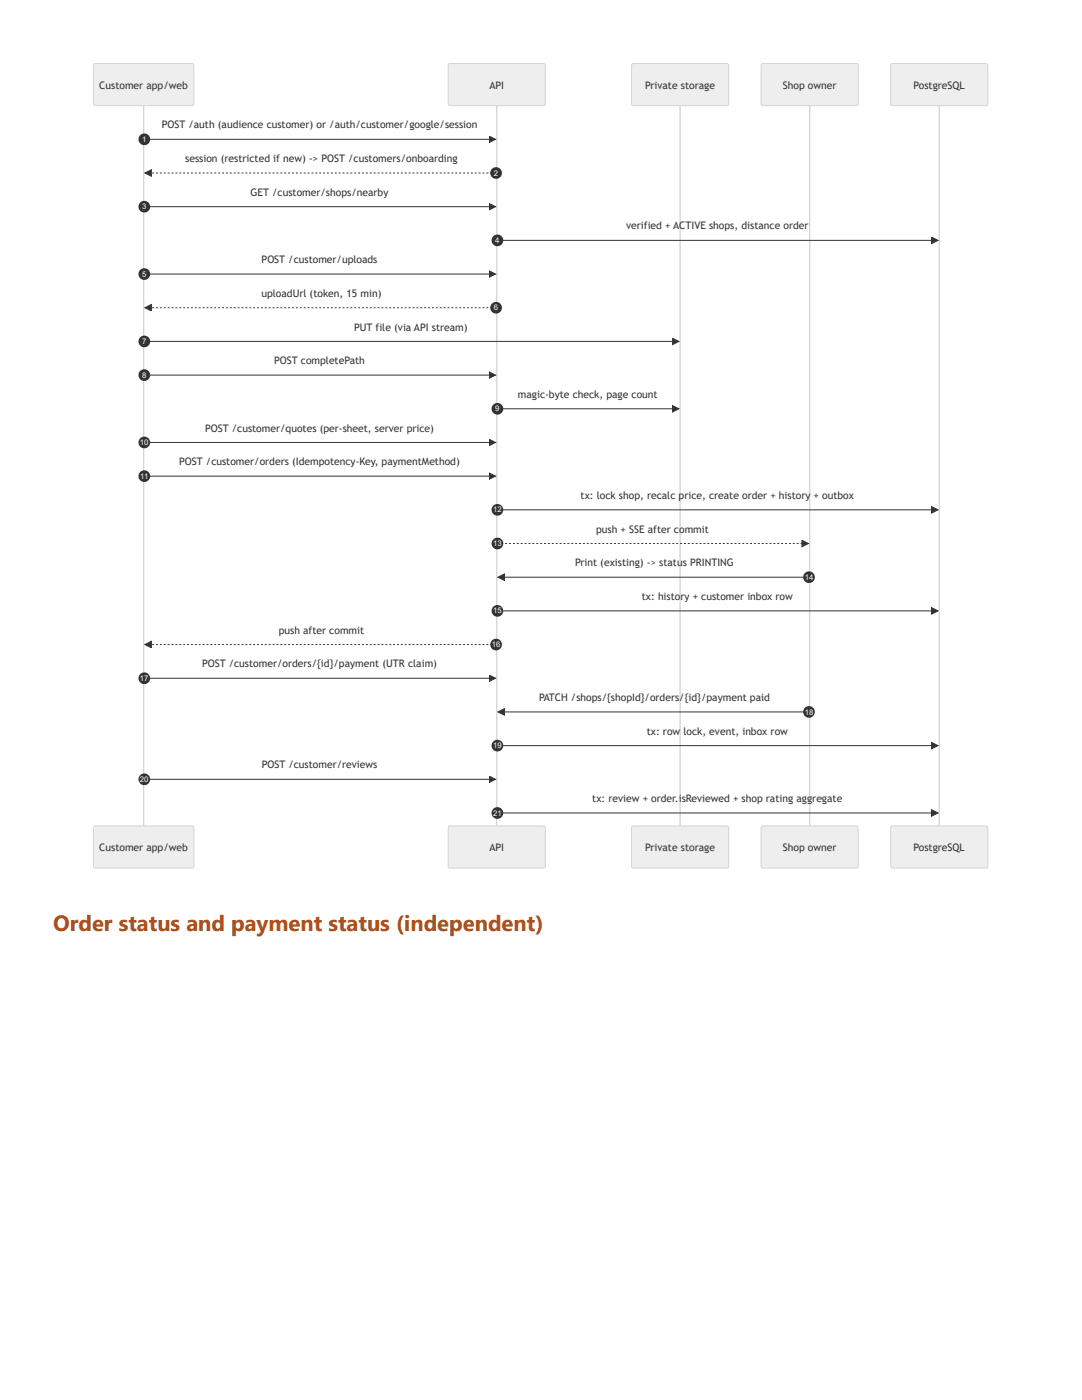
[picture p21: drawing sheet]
<svg xmlns="http://www.w3.org/2000/svg" width="216mm" height="279mm" viewBox="0 0 216 279" stroke-linecap="round" stroke-linejoin="round" font-family="sans-serif">
<defs><g id="words">
<text font-size="4.4" fill="#b04e17" x="10.6" y="185.8">Order status and payment status (independent)</text>
<g font-size="2.1" fill="#333">
<text x="19.8" y="17.7">Customer</text>
<text x="29.2" y="17.7">app/web</text>
<text x="97.6" y="17.7">API</text>
<text x="128.7" y="17.7">Private</text>
<text x="135.9" y="17.7">storage</text>
<text x="156.2" y="17.7">Shop owner</text>
<text x="182.3" y="17.7">Postgr</text>
<text x="188" y="17.7">eSQL</text>
<text x="32.3" y="25.6">POST /auth (audience customer) or /auth/customer/google/session</text>
<text x="37" y="32.3">session (restricted if new) -&gt; POST /customers/onboarding</text>
<text x="50" y="39.1">GET /customer/shops/nearby</text>
<text x="124.9" y="45.8">verified + ACTIVE shops, distance order</text>
<text x="52.2" y="52.5">POST /customer/uploads</text>
<text x="52.2" y="59.2">uploadUrl (token, 15 min)</text>
<text x="70.7" y="66">PUT file (via API stream)</text>
<text x="54.7" y="72.7">POST completePath</text>
<text x="103.3" y="79.4">magic-byte check, page count</text>
<text x="40.9" y="86.1">POST /customer/quotes (per-sheet, server price)</text>
<text x="35.8" y="92.8">POST /customer/orders (Idempotency-Key, paymentMethod)</text>
<text x="115.9" y="99.6">tx: lock shop, recalc price, create order + history</text>
<text x="162.4" y="99.6">+ outbox</text>
<text x="119" y="106.3">push + SSE after commit</text>
<text x="114.7" y="113">Print (existing) -&gt; statu</text>
<text x="136.2" y="113">s PRINTING</text>
<text x="128.1" y="119.7">tx: histo</text>
<text x="135.8" y="119.7">ry + customer inbox row</text>
<text x="55.6" y="126.5">push after commit</text>
<text x="40.3" y="133.2">POST /customer/orders/{id}/payment (UTR claim)</text>
<text x="107.6" y="139.9">PATCH /shops/{shopId}/orders/{id}/payment paid</text>
<text x="129.1" y="146.6">tx: row</text>
<text x="136.4" y="146.6">lock, event, inbox row</text>
<text x="52.2" y="153.4">POST /customer/reviews</text>
<text x="118.2" y="160.1">tx: review + order.i</text>
<text x="136" y="160.1">sReviewed + shop rating agg</text>
<text x="162.1" y="160.1">regate</text>
<text x="19.8" y="169.8">Customer app/web</text>
<text x="97.6" y="169.8">API</text>
<text x="128.7" y="169.8">Private storage</text>
<text x="156.2" y="169.8">Shop owner</text>
<text x="182.3" y="169.8">PostgreSQL</text>
</g>
<g font-size="1.6" fill="#fff">
<text x="28.4" y="28.3">1</text>
<text x="98.6" y="35">2</text>
<text x="28.4" y="41.8">3</text>
<text x="98.8" y="48.5">4</text>
<text x="28.4" y="55.2">5</text>
<text x="98.6" y="61.9">6</text>
<text x="28.4" y="68.7">7</text>
<text x="28.4" y="75.4">8</text>
<text x="98.8" y="82.1">9</text>
<text x="27.9" y="88.8">1</text>
<text x="28.8" y="88.8">0</text>
<text x="28" y="95.5">1</text>
<text x="28.7" y="95.5">1</text>
<text x="98.4" y="102.3">1</text>
<text x="99.2" y="102.3">2</text>
<text x="98.4" y="109">1</text>
<text x="99.2" y="109">3</text>
<text x="160.6" y="115.7">14</text>
<text x="98.4" y="122.4">1</text>
<text x="99.2" y="122.4">5</text>
<text x="98.1" y="129.2">16</text>
<text x="27.9" y="135.9">1</text>
<text x="28.8" y="135.9">7</text>
<text x="160.6" y="142.6">18</text>
<text x="98.4" y="149.3">1</text>
<text x="99.2" y="149.3">9</text>
<text x="27.9" y="156">2</text>
<text x="28.8" y="156">0</text>
<text x="98.4" y="162.8">2</text>
<text x="99.2" y="162.8">1</text>
</g>
</g></defs>
<path d="M177.8 164.9l.3-.1 18.8 .1 .2 .3v7.8l-.4 .2h-18.7l-.3-.4v-7.6z" fill="#eee"/>
<path d="M177.8 164.9l.3-.1 18.8 .1 .2 .3v7.8l-.4 .2h-18.7l-.3-.4v-7.6z" fill="none" stroke="#d4d4d4" stroke-width=".2"/>
<path d="M152 164.9l.3-.1 18.7 .1 .3 .3-.1 7.8-.3 .2h-18.8l-.2-.4v-7.6z" fill="#eee"/>
<path d="M152 164.9l.3-.1 18.7 .1 .3 .3-.1 7.8-.3 .2h-18.8l-.2-.4v-7.6z" fill="none" stroke="#d4d4d4" stroke-width=".2"/>
<path d="M126.1 164.9l.3-.1 18.8 .1 .2 .3v7.8l-.4 .2h-18.8l-.2-.4v-7.6z" fill="#eee"/>
<path d="M126.1 164.9l.3-.1 18.8 .1 .2 .3v7.8l-.4 .2h-18.8l-.2-.4v-7.6z" fill="none" stroke="#d4d4d4" stroke-width=".2"/>
<path d="M89.5 164.9l.3-.1 18.8 .1 .2 .3v7.8l-.4 .2h-18.7l-.3-.4v-7.6z" fill="#eee"/>
<path d="M89.5 164.9l.3-.1 18.8 .1 .2 .3v7.8l-.4 .2h-18.7l-.3-.4v-7.6z" fill="none" stroke="#d4d4d4" stroke-width=".2"/>
<path d="M18.8 164.9l.2-.1 19.4 .1 .3 .3v7.8l-.4 .2h-19.4l-.3-.4v-7.6z" fill="#eee"/>
<path d="M18.8 164.9l.2-.1 19.4 .1 .3 .3v7.8l-.4 .2h-19.4l-.3-.4v-7.6z" fill="none" stroke="#d4d4d4" stroke-width=".2"/>
<path d="M187.4 13.3v151.5" fill="none" stroke="#d4d4d4" stroke-width=".26"/>
<path d="M177.8 12.8l.3-.1h18.8l.2 .4v7.7l-.4 .3h-18.7l-.3-.4v-7.6z" fill="#eee"/>
<path d="M177.8 12.8l.3-.1h18.8l.2 .4v7.7l-.4 .3h-18.7l-.3-.4v-7.6z" fill="none" stroke="#d4d4d4" stroke-width=".2"/>
<path d="M161.6 13.3v151.5" fill="none" stroke="#d4d4d4" stroke-width=".26"/>
<path d="M152 12.8l.3-.1h18.7l.3 .4-.1 7.7-.3 .3h-18.8l-.2-.4v-7.6z" fill="#eee"/>
<path d="M152 12.8l.3-.1h18.7l.3 .4-.1 7.7-.3 .3h-18.8l-.2-.4v-7.6z" fill="none" stroke="#d4d4d4" stroke-width=".2"/>
<path d="M135.7 13.3v151.5" fill="none" stroke="#d4d4d4" stroke-width=".26"/>
<path d="M126.1 12.8l.3-.1h18.8l.2 .4v7.7l-.4 .3h-18.8l-.2-.4v-7.6z" fill="#eee"/>
<path d="M126.1 12.8l.3-.1h18.8l.2 .4v7.7l-.4 .3h-18.8l-.2-.4v-7.6z" fill="none" stroke="#d4d4d4" stroke-width=".2"/>
<path d="M99.1 13.3v151.5" fill="none" stroke="#d4d4d4" stroke-width=".26"/>
<path d="M89.5 12.8l.3-.1h18.8l.2 .4v7.7l-.4 .3h-18.7l-.3-.4v-7.6z" fill="#eee"/>
<path d="M89.5 12.8l.3-.1h18.8l.2 .4v7.7l-.4 .3h-18.7l-.3-.4v-7.6z" fill="none" stroke="#d4d4d4" stroke-width=".2"/>
<path d="M28.7 13.3v151.5" fill="none" stroke="#d4d4d4" stroke-width=".26"/>
<path d="M18.8 12.8l.2-.1h19.4l.3 .4v7.7l-.4 .3h-19.4l-.3-.4v-7.6z" fill="#eee"/>
<path d="M18.8 12.8l.2-.1h19.4l.3 .4v7.7l-.4 .3h-19.4l-.3-.4v-7.6z" fill="none" stroke="#d4d4d4" stroke-width=".2"/>
<path d="M28.8 27.8h69.8" fill="none" stroke="#333" stroke-width=".2"/>
<g fill="#333">
<path d="M97.6 27.2l1.3 .6-1.3 .7z"/>
<circle cx="28.8" cy="27.8" r="1.16"/>
</g>
<path d="M97.6 27.2l1.3 .6-1.3 .7z" fill="none" stroke="#333" stroke-width=".2"/>
<g fill="#333">
<path d="M28.9 34.5l1.3-.6v1.3z"/>
<path d="M98.6 34.4h.4v.2h-.4zM97.8 34.4h.4v.2h-.4zM97.1 34.4h.3v.2h-.3zM96.3 34.4h.4v.2h-.4zM95.5 34.4h.4v.2h-.4zM94.7 34.4h.4v.2h-.4zM94 34.4h.3v.2h-.3zM93.2 34.4h.4v.2h-.4zM92.4 34.4h.4v.2h-.4zM91.6 34.4h.4v.2h-.4zM90.8 34.4h.4v.2h-.4zM90.1 34.4h.4v.2h-.4zM89.3 34.4h.4v.2h-.4zM88.5 34.4h.4v.2h-.4zM87.7 34.4h.4v.2h-.4zM87 34.4h.4v.2h-.4zM86.2 34.4h.4v.2h-.4zM85.4 34.4h.4v.2h-.4zM84.6 34.4h.4v.2h-.4zM83.9 34.4h.4v.2h-.4zM83.1 34.4h.4v.2h-.4zM82.3 34.4h.4v.2h-.4zM81.5 34.4h.4v.2h-.4zM80.8 34.4h.4v.2h-.4zM80 34.4h.4v.2h-.4zM79.2 34.4h.4v.2h-.4zM78.4 34.4h.4v.2h-.4zM77.7 34.4h.3v.2h-.3zM76.9 34.4h.4v.2h-.4zM76.1 34.4h.4v.2h-.4zM75.3 34.4h.4v.2h-.4zM74.6 34.4h.3v.2h-.3zM73.8 34.4h.4v.2h-.4zM73 34.4h.4v.2h-.4zM72.2 34.4h.4v.2h-.4zM71.5 34.4h.3v.2h-.3zM70.7 34.4h.4v.2h-.4zM69.9 34.4h.4v.2h-.4zM69.1 34.4h.4v.2h-.4zM68.4 34.4h.3v.2h-.3zM67.6 34.4h.4v.2h-.4zM66.8 34.4h.4v.2h-.4zM66 34.4h.4v.2h-.4zM65.3 34.4h.3v.2h-.3zM64.5 34.4h.4v.2h-.4zM63.7 34.4h.4v.2h-.4zM62.9 34.4h.4v.2h-.4zM62.1 34.4h.4v.2h-.4zM61.4 34.4h.4v.2h-.4zM60.6 34.4h.4v.2h-.4zM59.8 34.4h.4v.2h-.4zM59 34.4h.4v.2h-.4zM58.3 34.4h.4v.2h-.4zM57.5 34.4h.4v.2h-.4zM56.7 34.4h.4v.2h-.4zM55.9 34.4h.4v.2h-.4zM55.2 34.4h.4v.2h-.4zM54.4 34.4h.4v.2h-.4zM53.6 34.4h.4v.2h-.4zM52.8 34.4h.4v.2h-.4zM52.1 34.4h.4v.2h-.4zM51.3 34.4h.4v.2h-.4zM50.5 34.4h.4v.2h-.4zM49.7 34.4h.4v.2h-.4zM49 34.4h.4v.2h-.4zM48.2 34.4h.4v.2h-.4zM47.4 34.4h.4v.2h-.4zM46.6 34.4h.4v.2h-.4zM45.9 34.4h.3v.2h-.3zM45.1 34.4h.4v.2h-.4zM44.3 34.4h.4v.2h-.4zM43.5 34.4h.4v.2h-.4zM42.8 34.4h.3v.2h-.3zM42 34.4h.4v.2h-.4zM41.2 34.4h.4v.2h-.4zM40.4 34.4h.4v.2h-.4zM39.7 34.4h.3v.2h-.3zM38.9 34.4h.4v.2h-.4zM38.1 34.4h.4v.2h-.4zM37.3 34.4h.4v.2h-.4zM36.6 34.4h.3v.2h-.3zM35.8 34.4h.4v.2h-.4zM35 34.4h.4v.2h-.4zM34.2 34.4h.4v.2h-.4zM33.5 34.4h.3v.2h-.3zM32.7 34.4h.4v.2h-.4zM31.9 34.4h.4v.2h-.4zM31.1 34.4h.4v.2h-.4zM30.3 34.4h.4v.2h-.4zM29.6 34.4h.4v.2h-.4z"/>
<circle cx="99" cy="34.5" r="1.16"/>
</g>
<path d="M28.9 34.5l1.3-.6v1.3zM28.8 41.2h69.8" fill="none" stroke="#333" stroke-width=".2"/>
<g fill="#333">
<path d="M97.6 40.6l1.3 .6-1.3 .7z"/>
<circle cx="28.8" cy="41.2" r="1.16"/>
</g>
<path d="M97.6 40.6l1.3 .6-1.3 .7zM99.3 48h87.6" fill="none" stroke="#333" stroke-width=".2"/>
<g fill="#333">
<path d="M185.9 47.3l1.3 .7-1.3 .6z"/>
<circle cx="99.3" cy="48" r="1.16"/>
</g>
<path d="M28.8 54.7h69.8M185.9 47.3l1.3 .7-1.3 .6z" fill="none" stroke="#333" stroke-width=".2"/>
<g fill="#333">
<path d="M97.6 54l1.3 .7-1.3 .6z"/>
<circle cx="28.8" cy="54.7" r="1.16"/>
</g>
<path d="M97.6 54l1.3 .7-1.3 .6z" fill="none" stroke="#333" stroke-width=".2"/>
<g fill="#333">
<path d="M28.9 61.4l1.3-.6v1.3z"/>
<path d="M98.6 61.3h.4v.2h-.4zM97.8 61.3h.4v.2h-.4zM97.1 61.3h.3v.2h-.3zM96.3 61.3h.4v.2h-.4zM95.5 61.3h.4v.2h-.4zM94.7 61.3h.4v.2h-.4zM94 61.3h.3v.2h-.3zM93.2 61.3h.4v.2h-.4zM92.4 61.3h.4v.2h-.4zM91.6 61.3h.4v.2h-.4zM90.8 61.3h.4v.2h-.4zM90.1 61.3h.4v.2h-.4zM89.3 61.3h.4v.2h-.4zM88.5 61.3h.4v.2h-.4zM87.7 61.3h.4v.2h-.4zM87 61.3h.4v.2h-.4zM86.2 61.3h.4v.2h-.4zM85.4 61.3h.4v.2h-.4zM84.6 61.3h.4v.2h-.4zM83.9 61.3h.4v.2h-.4zM83.1 61.3h.4v.2h-.4zM82.3 61.3h.4v.2h-.4zM81.5 61.3h.4v.2h-.4zM80.8 61.3h.4v.2h-.4zM80 61.3h.4v.2h-.4zM79.2 61.3h.4v.2h-.4zM78.4 61.3h.4v.2h-.4zM77.7 61.3h.3v.2h-.3zM76.9 61.3h.4v.2h-.4zM76.1 61.3h.4v.2h-.4zM75.3 61.3h.4v.2h-.4zM74.6 61.3h.3v.2h-.3zM73.8 61.3h.4v.2h-.4zM73 61.3h.4v.2h-.4zM72.2 61.3h.4v.2h-.4zM71.5 61.3h.3v.2h-.3zM70.7 61.3h.4v.2h-.4zM69.9 61.3h.4v.2h-.4zM69.1 61.3h.4v.2h-.4zM68.4 61.3h.3v.2h-.3zM67.6 61.3h.4v.2h-.4zM66.8 61.3h.4v.2h-.4zM66 61.3h.4v.2h-.4zM65.3 61.3h.3v.2h-.3zM64.5 61.3h.4v.2h-.4zM63.7 61.3h.4v.2h-.4zM62.9 61.3h.4v.2h-.4zM62.1 61.3h.4v.2h-.4zM61.4 61.3h.4v.2h-.4zM60.6 61.3h.4v.2h-.4zM59.8 61.3h.4v.2h-.4zM59 61.3h.4v.2h-.4zM58.3 61.3h.4v.2h-.4zM57.5 61.3h.4v.2h-.4zM56.7 61.3h.4v.2h-.4zM55.9 61.3h.4v.2h-.4zM55.2 61.3h.4v.2h-.4zM54.4 61.3h.4v.2h-.4zM53.6 61.3h.4v.2h-.4zM52.8 61.3h.4v.2h-.4zM52.1 61.3h.4v.2h-.4zM51.3 61.3h.4v.2h-.4zM50.5 61.3h.4v.2h-.4zM49.7 61.3h.4v.2h-.4zM49 61.3h.4v.2h-.4zM48.2 61.3h.4v.2h-.4zM47.4 61.3h.4v.2h-.4zM46.6 61.3h.4v.2h-.4zM45.9 61.3h.3v.2h-.3zM45.1 61.3h.4v.2h-.4zM44.3 61.3h.4v.2h-.4zM43.5 61.3h.4v.2h-.4zM42.8 61.3h.3v.2h-.3zM42 61.3h.4v.2h-.4zM41.2 61.3h.4v.2h-.4zM40.4 61.3h.4v.2h-.4zM39.7 61.3h.3v.2h-.3zM38.9 61.3h.4v.2h-.4zM38.1 61.3h.4v.2h-.4zM37.3 61.3h.4v.2h-.4zM36.6 61.3h.3v.2h-.3zM35.8 61.3h.4v.2h-.4zM35 61.3h.4v.2h-.4zM34.2 61.3h.4v.2h-.4zM33.5 61.3h.3v.2h-.3zM32.7 61.3h.4v.2h-.4zM31.9 61.3h.4v.2h-.4zM31.1 61.3h.4v.2h-.4zM30.3 61.3h.4v.2h-.4zM29.6 61.3h.4v.2h-.4z"/>
<circle cx="99" cy="61.4" r="1.16"/>
</g>
<path d="M28.8 68.1h106.4M28.9 61.4l1.3-.6v1.3z" fill="none" stroke="#333" stroke-width=".2"/>
<g fill="#333">
<path d="M134.2 67.5l1.3 .6-1.3 .7z"/>
<circle cx="28.8" cy="68.1" r="1.16"/>
</g>
<path d="M28.8 74.9h69.8M134.2 67.5l1.3 .6-1.3 .7z" fill="none" stroke="#333" stroke-width=".2"/>
<g fill="#333">
<path d="M97.6 74.2l1.3 .7-1.3 .6z"/>
<circle cx="28.8" cy="74.9" r="1.16"/>
</g>
<path d="M97.6 74.2l1.3 .7-1.3 .6zM99.3 81.6h35.9" fill="none" stroke="#333" stroke-width=".2"/>
<g fill="#333">
<path d="M134.2 80.9l1.3 .7-1.3 .6z"/>
<circle cx="99.3" cy="81.6" r="1.16"/>
</g>
<path d="M28.8 88.3h69.8M134.2 80.9l1.3 .7-1.3 .6z" fill="none" stroke="#333" stroke-width=".2"/>
<g fill="#333">
<path d="M97.6 87.7l1.3 .6-1.3 .7z"/>
<circle cx="28.8" cy="88.3" r="1.16"/>
</g>
<path d="M28.8 95h69.8M97.6 87.7l1.3 .6-1.3 .7z" fill="none" stroke="#333" stroke-width=".2"/>
<g fill="#333">
<path d="M97.6 94.4l1.3 .6-1.3 .7z"/>
<circle cx="28.8" cy="95" r="1.16"/>
</g>
<path d="M97.6 94.4l1.3 .6-1.3 .7zM99.3 101.7h87.6" fill="none" stroke="#333" stroke-width=".2"/>
<g fill="#333">
<path d="M185.9 101.1l1.3 .6-1.3 .7z"/>
<circle cx="99.3" cy="101.7" r="1.16"/>
</g>
<path d="M185.9 101.1l1.3 .6-1.3 .7z" fill="none" stroke="#333" stroke-width=".2"/>
<g fill="#333">
<path d="M160 107.8l1.3 .7-1.3 .6z"/>
<path d="M99.3 108.4h.3v.2h-.3zM100 108.4h.4v.2h-.4zM100.8 108.4h.4v.2h-.4zM101.6 108.4h.4v.2h-.4zM102.4 108.4h.3v.2h-.3zM103.1 108.4h.4v.2h-.4zM103.9 108.4h.4v.2h-.4zM104.7 108.4h.4v.2h-.4zM105.5 108.4h.3v.2h-.3zM106.2 108.4h.4v.2h-.4zM107 108.4h.4v.2h-.4zM107.8 108.4h.4v.2h-.4zM108.6 108.4h.3v.2h-.3zM109.3 108.4h.4v.2h-.4zM110.1 108.4h.4v.2h-.4zM110.9 108.4h.4v.2h-.4zM111.7 108.4h.3v.2h-.3zM112.4 108.4h.4v.2h-.4zM113.2 108.4h.4v.2h-.4zM114 108.4h.4v.2h-.4zM114.8 108.4h.4v.2h-.4zM115.5 108.4h.4v.2h-.4zM116.3 108.4h.4v.2h-.4zM117.1 108.4h.4v.2h-.4zM117.9 108.4h.4v.2h-.4zM118.6 108.4h.4v.2h-.4zM119.4 108.4h.4v.2h-.4zM120.2 108.4h.4v.2h-.4zM121 108.4h.4v.2h-.4zM121.7 108.4h.4v.2h-.4zM122.5 108.4h.4v.2h-.4zM123.3 108.4h.4v.2h-.4zM124.1 108.4h.4v.2h-.4zM124.8 108.4h.4v.2h-.4zM125.6 108.4h.4v.2h-.4zM126.4 108.4h.4v.2h-.4zM127.2 108.4h.4v.2h-.4zM127.9 108.4h.4v.2h-.4zM128.7 108.4h.4v.2h-.4zM129.5 108.4h.4v.2h-.4zM130.3 108.4h.4v.2h-.4zM131.1 108.4h.3v.2h-.3zM131.8 108.4h.4v.2h-.4zM132.6 108.4h.4v.2h-.4zM133.4 108.4h.4v.2h-.4zM134.2 108.4h.3v.2h-.3zM134.9 108.4h.4v.2h-.4zM135.7 108.4h.4v.2h-.4zM136.5 108.4h.4v.2h-.4zM137.3 108.4h.3v.2h-.3zM138 108.4h.4v.2h-.4zM138.8 108.4h.4v.2h-.4zM139.6 108.4h.4v.2h-.4zM140.4 108.4h.3v.2h-.3zM141.1 108.4h.4v.2h-.4zM141.9 108.4h.4v.2h-.4zM142.7 108.4h.4v.2h-.4zM143.5 108.4h.4v.2h-.4zM144.2 108.4h.4v.2h-.4zM145 108.4h.4v.2h-.4zM145.8 108.4h.4v.2h-.4zM146.6 108.4h.4v.2h-.4zM147.3 108.4h.4v.2h-.4zM148.1 108.4h.4v.2h-.4zM148.9 108.4h.4v.2h-.4zM149.7 108.4h.4v.2h-.4zM150.4 108.4h.4v.2h-.4zM151.2 108.4h.4v.2h-.4zM152 108.4h.4v.2h-.4zM152.8 108.4h.4v.2h-.4zM153.5 108.4h.4v.2h-.4zM154.3 108.4h.4v.2h-.4zM155.1 108.4h.4v.2h-.4zM155.9 108.4h.4v.2h-.4zM156.6 108.4h.4v.2h-.4zM157.4 108.4h.4v.2h-.4zM158.2 108.4h.4v.2h-.4zM159 108.4h.4v.2h-.4zM159.8 108.4h.3v.2h-.3zM160.5 108.4h.4v.2h-.4z"/>
<circle cx="99.3" cy="108.5" r="1.16"/>
</g>
<path d="M99.6 115.2h61.8M160 107.8l1.3 .7-1.3 .6z" fill="none" stroke="#333" stroke-width=".2"/>
<g fill="#333">
<path d="M99.4 115.2l1.3-.7v1.3z"/>
<circle cx="161.4" cy="115.2" r="1.16"/>
</g>
<path d="M99.4 115.2l1.3-.7v1.3zM99.3 121.9h87.6" fill="none" stroke="#333" stroke-width=".2"/>
<g fill="#333">
<path d="M185.9 121.3l1.3 .6-1.3 .7z"/>
<circle cx="99.3" cy="121.9" r="1.16"/>
</g>
<path d="M185.9 121.3l1.3 .6-1.3 .7z" fill="none" stroke="#333" stroke-width=".2"/>
<g fill="#333">
<path d="M28.9 128.6l1.3-.6v1.3z"/>
<path d="M98.6 128.5h.4v.2h-.4zM97.8 128.5h.4v.2h-.4zM97.1 128.5h.3v.2h-.3zM96.3 128.5h.4v.2h-.4zM95.5 128.5h.4v.2h-.4zM94.7 128.5h.4v.2h-.4zM94 128.5h.3v.2h-.3zM93.2 128.5h.4v.2h-.4zM92.4 128.5h.4v.2h-.4zM91.6 128.5h.4v.2h-.4zM90.8 128.5h.4v.2h-.4zM90.1 128.5h.4v.2h-.4zM89.3 128.5h.4v.2h-.4zM88.5 128.5h.4v.2h-.4zM87.7 128.5h.4v.2h-.4zM87 128.5h.4v.2h-.4zM86.2 128.5h.4v.2h-.4zM85.4 128.5h.4v.2h-.4zM84.6 128.5h.4v.2h-.4zM83.9 128.5h.4v.2h-.4zM83.1 128.5h.4v.2h-.4zM82.3 128.5h.4v.2h-.4zM81.5 128.5h.4v.2h-.4zM80.8 128.5h.4v.2h-.4zM80 128.5h.4v.2h-.4zM79.2 128.5h.4v.2h-.4zM78.4 128.5h.4v.2h-.4zM77.7 128.5h.3v.2h-.3zM76.9 128.5h.4v.2h-.4zM76.1 128.5h.4v.2h-.4zM75.3 128.5h.4v.2h-.4zM74.6 128.5h.3v.2h-.3zM73.8 128.5h.4v.2h-.4zM73 128.5h.4v.2h-.4zM72.2 128.5h.4v.2h-.4zM71.5 128.5h.3v.2h-.3zM70.7 128.5h.4v.2h-.4zM69.9 128.5h.4v.2h-.4zM69.1 128.5h.4v.2h-.4zM68.4 128.5h.3v.2h-.3zM67.6 128.5h.4v.2h-.4zM66.8 128.5h.4v.2h-.4zM66 128.5h.4v.2h-.4zM65.3 128.5h.3v.2h-.3zM64.5 128.5h.4v.2h-.4zM63.7 128.5h.4v.2h-.4zM62.9 128.5h.4v.2h-.4zM62.1 128.5h.4v.2h-.4zM61.4 128.5h.4v.2h-.4zM60.6 128.5h.4v.2h-.4zM59.8 128.5h.4v.2h-.4zM59 128.5h.4v.2h-.4zM58.3 128.5h.4v.2h-.4zM57.5 128.5h.4v.2h-.4zM56.7 128.5h.4v.2h-.4zM55.9 128.5h.4v.2h-.4zM55.2 128.5h.4v.2h-.4zM54.4 128.5h.4v.2h-.4zM53.6 128.5h.4v.2h-.4zM52.8 128.5h.4v.2h-.4zM52.1 128.5h.4v.2h-.4zM51.3 128.5h.4v.2h-.4zM50.5 128.5h.4v.2h-.4zM49.7 128.5h.4v.2h-.4zM49 128.5h.4v.2h-.4zM48.2 128.5h.4v.2h-.4zM47.4 128.5h.4v.2h-.4zM46.6 128.5h.4v.2h-.4zM45.9 128.5h.3v.2h-.3zM45.1 128.5h.4v.2h-.4zM44.3 128.5h.4v.2h-.4zM43.5 128.5h.4v.2h-.4zM42.8 128.5h.3v.2h-.3zM42 128.5h.4v.2h-.4zM41.2 128.5h.4v.2h-.4zM40.4 128.5h.4v.2h-.4zM39.7 128.5h.3v.2h-.3zM38.9 128.5h.4v.2h-.4zM38.1 128.5h.4v.2h-.4zM37.3 128.5h.4v.2h-.4zM36.6 128.5h.3v.2h-.3zM35.8 128.5h.4v.2h-.4zM35 128.5h.4v.2h-.4zM34.2 128.5h.4v.2h-.4zM33.5 128.5h.3v.2h-.3zM32.7 128.5h.4v.2h-.4zM31.9 128.5h.4v.2h-.4zM31.1 128.5h.4v.2h-.4zM30.3 128.5h.4v.2h-.4zM29.6 128.5h.4v.2h-.4z"/>
<circle cx="99" cy="128.6" r="1.16"/>
</g>
<path d="M28.8 135.4h69.8M28.9 128.6l1.3-.6v1.3z" fill="none" stroke="#333" stroke-width=".2"/>
<g fill="#333">
<path d="M97.6 134.7l1.3 .7-1.3 .6z"/>
<circle cx="28.8" cy="135.4" r="1.16"/>
</g>
<path d="M97.6 134.7l1.3 .7-1.3 .6zM99.6 142.1h61.8" fill="none" stroke="#333" stroke-width=".2"/>
<g fill="#333">
<path d="M99.4 142.1l1.3-.7v1.3z"/>
<circle cx="161.4" cy="142.1" r="1.16"/>
</g>
<path d="M99.3 148.8h87.6M99.4 142.1l1.3-.7v1.3z" fill="none" stroke="#333" stroke-width=".2"/>
<g fill="#333">
<path d="M185.9 148.2l1.3 .6-1.3 .7z"/>
<circle cx="99.3" cy="148.8" r="1.16"/>
</g>
<path d="M28.8 155.5h69.8M185.9 148.2l1.3 .6-1.3 .7z" fill="none" stroke="#333" stroke-width=".2"/>
<g fill="#333">
<path d="M97.6 154.9l1.3 .6-1.3 .7z"/>
<circle cx="28.8" cy="155.5" r="1.16"/>
</g>
<path d="M97.6 154.9l1.3 .6-1.3 .7zM99.3 162.2h87.6" fill="none" stroke="#333" stroke-width=".2"/>
<g fill="#333">
<path d="M185.9 161.6l1.3 .6-1.3 .7z"/>
<circle cx="99.3" cy="162.2" r="1.16"/>
</g>
<path d="M185.9 161.6l1.3 .6-1.3 .7z" fill="none" stroke="#333" stroke-width=".2"/>
<use href="#words"/>
</svg>
